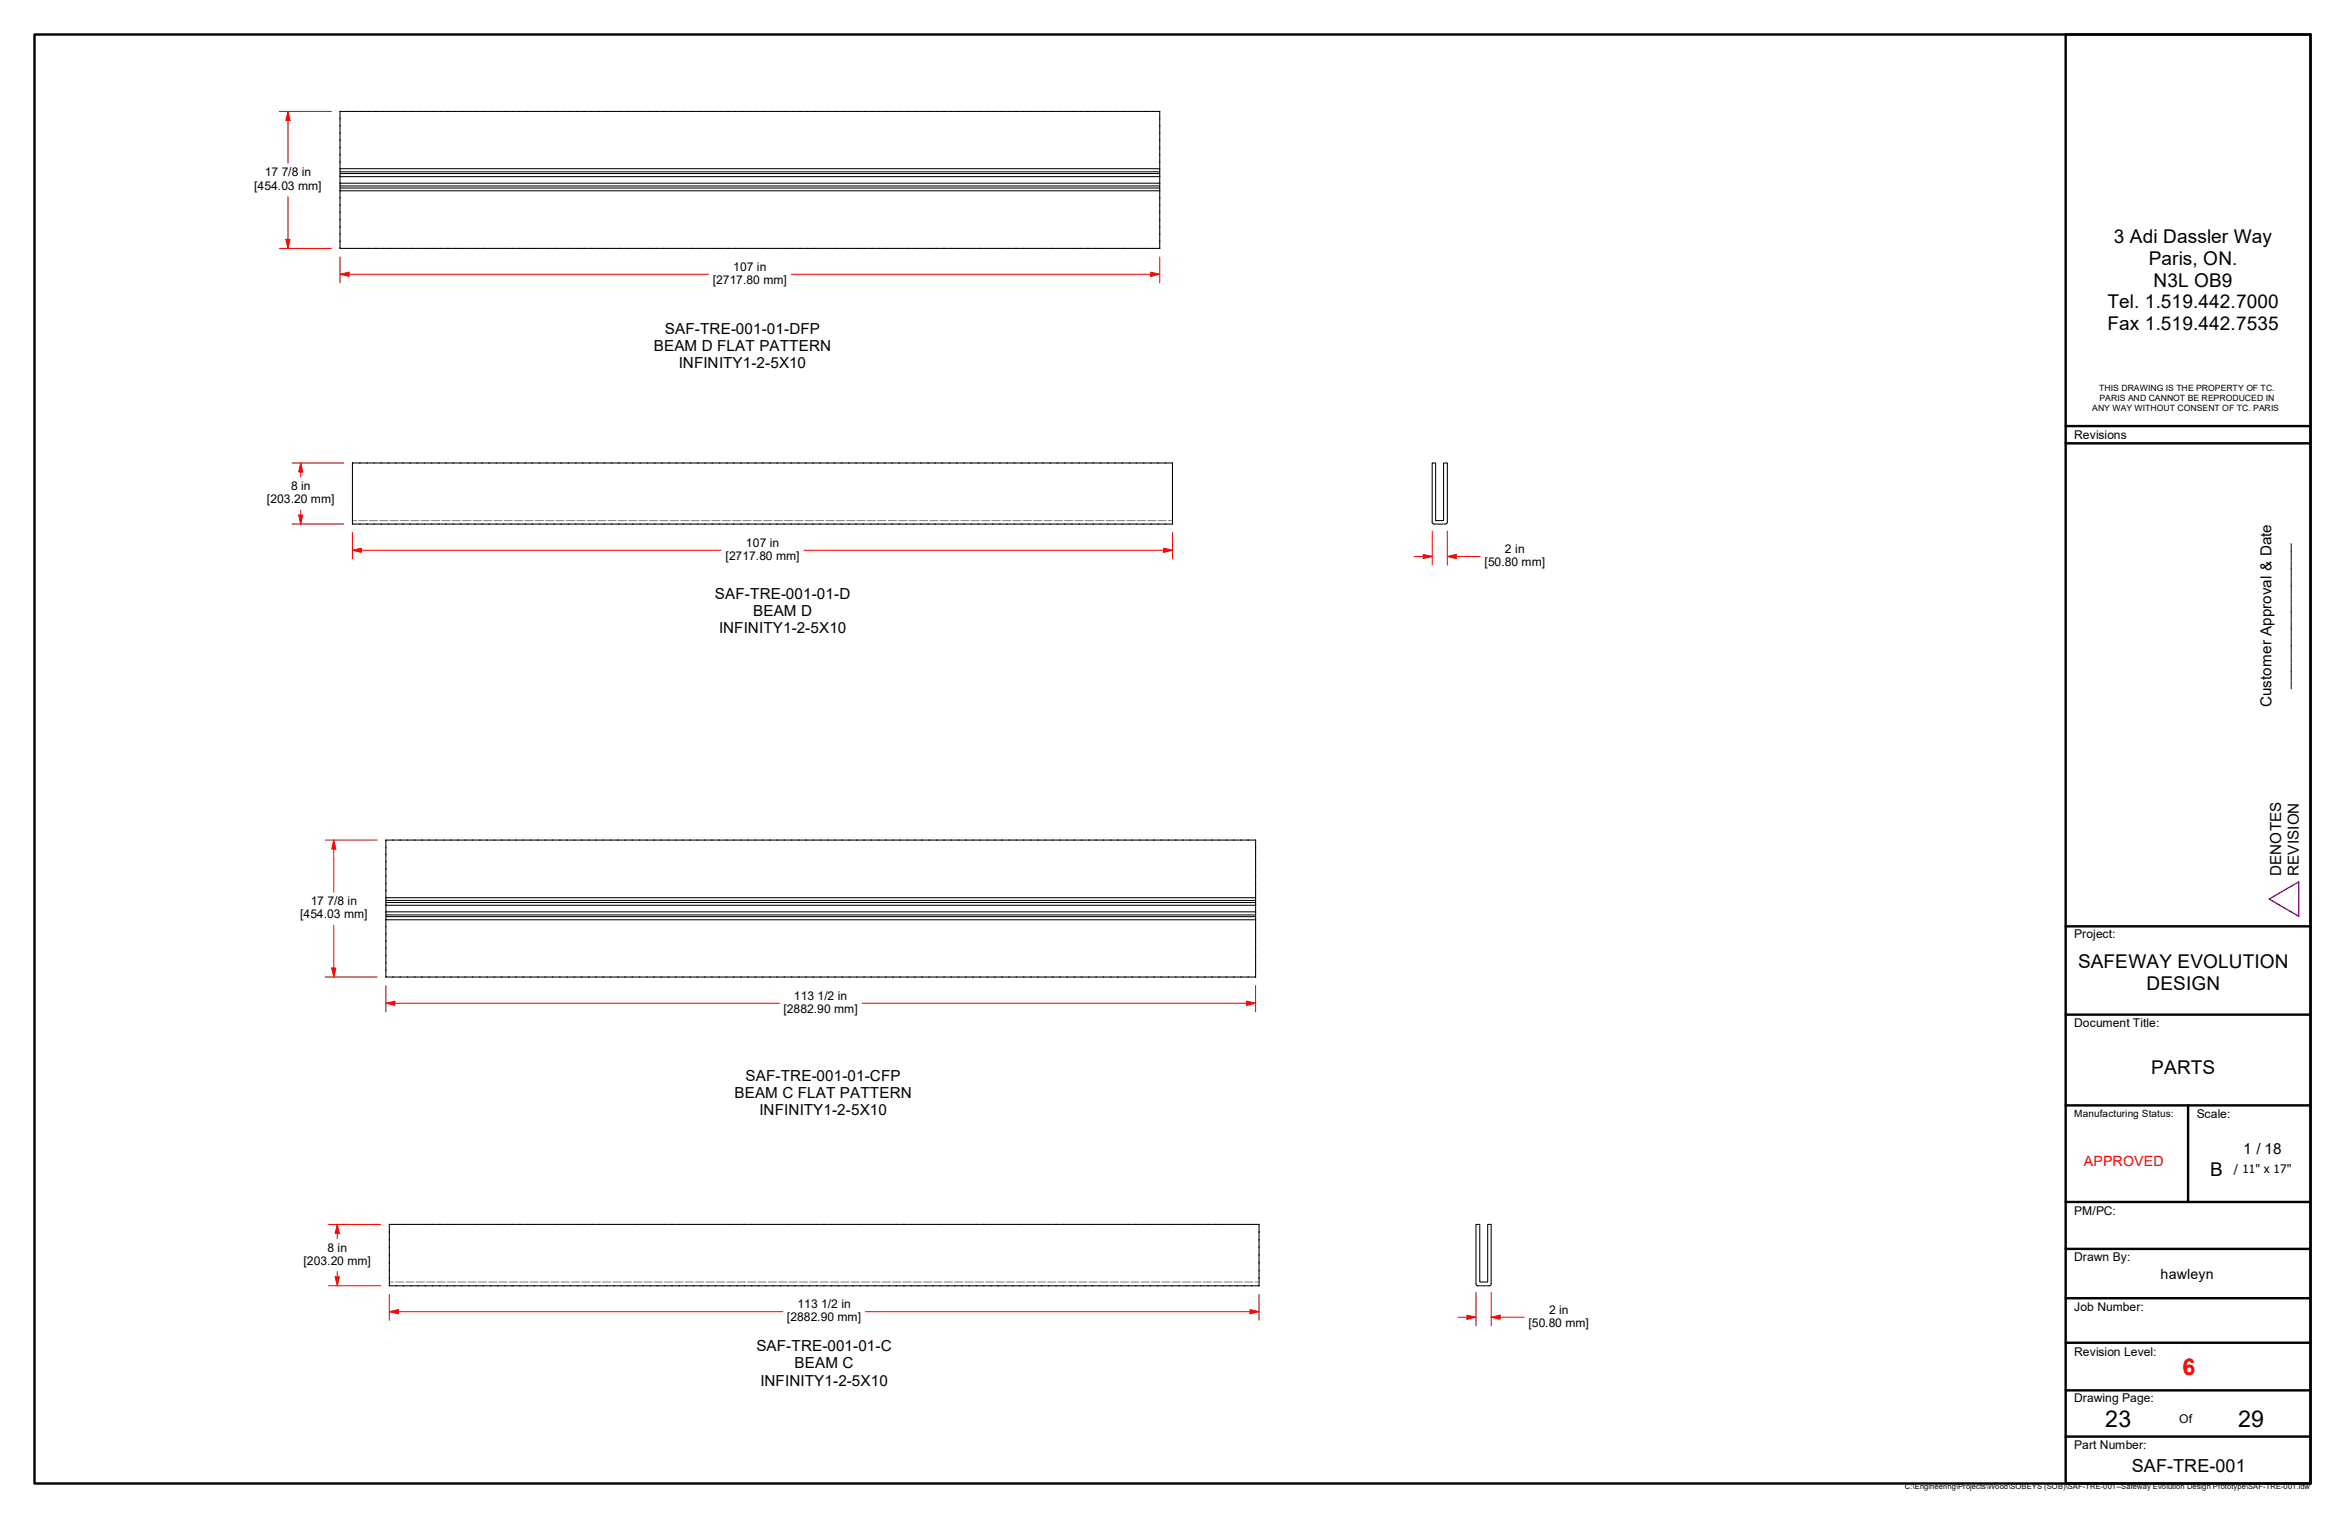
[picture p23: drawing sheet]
<svg xmlns="http://www.w3.org/2000/svg" width="432mm" height="279mm" viewBox="0 0 432 279" stroke-linecap="round" stroke-linejoin="round" font-family="sans-serif">
<defs><g id="words">
<text font-size="4.3" fill="#f00" x="401.9" y="253">6</text>
<g font-size="4.3">
<text x="387.7" y="262.6">23</text>
<text x="412.1" y="262.6">29</text>
</g>
<g font-size="3.5">
<text x="389.3" y="44.8">3 Adi Dassler Way</text>
<text x="395.7" y="48.8">Paris, ON.</text>
<text x="396.6" y="52.8">N3L OB9</text>
<text x="388" y="56.8">Tel. 1.519.442.7000</text>
<text x="388" y="60.8">Fax 1.519.442.7535</text>
<text x="382.7" y="178.2">SAFEWAY EVOLUTION</text>
<text x="395.2" y="182.2">DESIGN</text>
<text x="396.1" y="197.6">PARTS</text>
<text x="407" y="216.4">B</text>
</g>
<text font-size="3.3" x="392.6" y="271">SAF-TRE-001</text>
<g font-size="2.8">
<text x="120.4" y="64.6">BEAM D FLAT PATTERN</text>
<text x="122.4" y="61.4">SAF-TRE-001-01-DFP</text>
<text x="125" y="67.8">INFINITY1-2-5X10</text>
<text x="131.6" y="110.3">SAF-TRE-001-01-D</text>
<text x="138.7" y="113.4">BEAM D</text>
<text x="132.4" y="116.6">INFINITY1-2-5X10</text>
<text x="418.3" y="130.2" transform="rotate(-90 418.3 130.2)">Customer Approval &amp; Date</text>
<text x="421.4" y="126.7" transform="rotate(-90 421.4 126.7)">_________________</text>
<text x="420.1" y="161.2" transform="rotate(-90 420.1 161.2)">DENOTES</text>
<text x="423.3" y="161.2" transform="rotate(-90 423.3 161.2)">REVISION</text>
<text x="135.3" y="202.1">BEAM C FLAT PATTERN</text>
<text x="137.3" y="198.9">SAF-TRE-001-01-CFP</text>
<text x="139.8" y="205.3">INFINITY1-2-5X10</text>
<text x="413.1" y="212.5">1 / 18</text>
<text x="139.3" y="248.7">SAF-TRE-001-01-C</text>
<text x="146.3" y="251.8">BEAM C</text>
<text x="140" y="255">INFINITY1-2-5X10</text>
</g>
<text font-size="2.6" fill="#f00" x="383.7" y="214.6">APPROVED</text>
<text font-size="2.6" x="397.8" y="235.5">hawleyn</text>
<g font-size="2.2">
<text x="46.8" y="34.9">[454.03 mm]</text>
<text x="48.8" y="32.4">17</text>
<text x="51.9" y="32.4">7/8 in</text>
<text x="131.3" y="52.3">[2717.80 mm]</text>
<text x="135" y="49.8">107 in</text>
<text x="382" y="80.8">Revisions</text>
<text x="49.1" y="92.6">[203.20 mm]</text>
<text x="53.6" y="90.2">8 in</text>
<text x="137.4" y="100.6">107 in</text>
<text x="277.1" y="101.8">2 in</text>
<text x="133.6" y="103.1">[2717.80 mm]</text>
<text x="273.4" y="104.2">[50.80 mm]</text>
<text x="57.2" y="166.6">17</text>
<text x="60.3" y="166.6">7/8 in</text>
<text x="55.2" y="169">[454.03 mm]</text>
<text x="382" y="172.6">Project:</text>
<text x="146.2" y="184">113</text>
<text x="150.6" y="184">1/2 in</text>
<text x="144.3" y="186.4">[2882.90 mm]</text>
<text x="382" y="189.1">Document Title:</text>
<text x="404.5" y="205.9">Scale:</text>
<text x="411.4" y="215.8">/ 11&quot; x 17&quot;</text>
<text x="382" y="223.6">PM/PC:</text>
<text x="55.9" y="232.8">[203.20 mm]</text>
<text x="60.3" y="230.4">8 in</text>
<text x="382" y="232">Drawn By:</text>
<text x="144.9" y="243.2">[2882.90 mm]</text>
<text x="146.9" y="240.8">113</text>
<text x="151.2" y="240.8">1/2 in</text>
<text x="281.4" y="244.2">[50.80 mm]</text>
<text x="285.2" y="241.8">2 in</text>
<text x="382" y="241.3">Job Number:</text>
<text x="382" y="249.5">Revision Level:</text>
<text x="382" y="258.1">Drawing Page:</text>
<text x="401.3" y="261.9">Of</text>
<text x="382" y="266.8">Part Number:</text>
</g>
<text font-size="1.8" x="382" y="205.5">Manufacturing Status:</text>
<g font-size="1.6">
<text x="385.3" y="75.6">ANY WAY WITHOUT CONSENT OF TC. PARIS</text>
<text x="386.5" y="72">THIS DRAWING IS THE PROPERTY OF TC.</text>
<text x="386.6" y="73.8">PARIS AND CANNOT BE REPRODUCED IN</text>
</g>
<text font-size="1.4" x="350.8" y="274.1">C:\Engineering\Projects\Wood\SOBEYS (SOB)\SAF-TRE-001--Safeway Evolution Design Prototype\SAF-TRE-001.idw</text>
</g></defs>
<!-- layer: Hidden (ANSI) -->
<g fill="none" stroke="#808080" stroke-width=".18">
<path d="M64.9 95.8h.8M66 95.8h1.6M68 95.8h1.5M69.9 95.8h1.5M71.8 95.8h1.5M73.7 95.8h1.5M75.6 95.8h1.6M77.5 95.8h1.6M79.4 95.8h1.6M81.3 95.8h1.6M83.2 95.8h1.6M85.2 95.8h1.5"/>
<path d="M87.1 95.8h1.5M89 95.8h1.6M90.9 95.8h1.6M92.8 95.8h1.6M94.7 95.8h1.6M96.6 95.8h1.6M98.6 95.8h1.5M100.5 95.8h1.5M102.4 95.8h1.5M104.3 95.8h1.6M106.2 95.8h1.6M108.1 95.8h1.6"/>
<path d="M110 95.8h1.6M112 95.8h1.5M113.9 95.8h1.5M115.8 95.8h1.5M117.7 95.8h1.5M119.6 95.8h1.5M121.5 95.8h1.5M123.4 95.8h1.6M125.3 95.8h1.6M127.3 95.8h1.5M129.2 95.8h1.5M131.1 95.8h1.5"/>
<path d="M133 95.8h1.5M134.9 95.8h1.5M136.8 95.8h1.5M138.7 95.8h1.5M140.6 95.8h1.5M142.5 95.8h1.6M144.5 95.8h1.5M146.4 95.8h1.5M148.3 95.8h1.5M150.2 95.8h1.5M152.1 95.8h1.5M154 95.8h1.5"/>
<path d="M155.9 95.8h1.5M157.8 95.8h1.5M159.7 95.8h1.5M161.6 95.8h1.5M163.6 95.8h1.5M165.5 95.8h1.5M167.4 95.8h1.5M169.3 95.8h1.5M171.2 95.8h1.5M173.1 95.8h1.5M175 95.8h1.5M176.9 95.8h1.5"/>
<path d="M178.8 95.8h1.5M180.7 95.8h1.5M182.6 95.8h1.6M184.6 95.8h1.5M186.5 95.8h1.5M188.4 95.8h1.5M190.3 95.8h1.5M192.2 95.8h1.5M194.1 95.8h1.5M196 95.8h1.5M197.9 95.8h1.6M199.8 95.8h1.6"/>
<path d="M201.7 95.8h1.6M203.7 95.8h1.5M205.6 95.8h1.5M207.5 95.8h1.5M209.4 95.8h1.5M211.3 95.8h1.6M213.2 95.8h1.6M215.1 95.8h.8M71.7 236h.8M72.8 236h1.6M74.7 236h1.6M76.6 236h1.6"/>
<path d="M78.5 236h1.6M80.5 236h1.5M82.4 236h1.5M84.3 236h1.5M86.2 236h1.5M88.1 236h1.5M90 236h1.5M91.9 236h1.5M93.8 236h1.5M95.7 236h1.5M97.6 236h1.5M99.5 236h1.5"/>
<path d="M101.4 236h1.5M103.3 236h1.5M105.2 236h1.5M107.1 236h1.5M109 236h1.6M110.9 236h1.6M112.8 236h1.6M114.7 236h1.6M116.6 236h1.6M118.6 236h1.5M120.5 236h1.5M122.4 236h1.5"/>
<path d="M124.3 236h1.5M126.2 236h1.5M128.1 236h1.5M130 236h1.6M132 236h1.5M133.9 236h1.5M135.8 236h1.5M137.7 236h1.5M139.6 236h1.5M141.5 236h1.5M143.4 236h1.5M145.3 236h1.5"/>
<path d="M147.2 236h1.5M149.1 236h1.5M151 236h1.5M152.9 236h1.5M154.8 236h1.5M156.7 236h1.5M158.6 236h1.5M160.5 236h1.6M162.4 236h1.6M164.3 236h1.6M166.2 236h1.6M168.1 236h1.6"/>
<path d="M170.1 236h1.5M172 236h1.5M173.9 236h1.5M175.8 236h1.5M177.7 236h1.5M179.6 236h1.5M181.5 236h1.5M183.4 236h1.5M185.3 236h1.5M187.2 236h1.5M189.1 236h1.5M191 236h1.5"/>
<path d="M192.9 236h1.5M194.8 236h1.5M196.7 236h1.5M198.6 236h1.6M200.5 236h1.6M202.5 236h1.5M204.4 236h1.5M206.3 236h1.5M208.2 236h1.5M210.1 236h1.5M212 236h1.6M213.9 236h1.6"/>
<path d="M215.8 236h1.6M217.7 236h1.6M219.6 236h1.6M221.6 236h1.5M223.5 236h1.5M225.4 236h1.5M227.3 236h1.5M229.2 236h1.5M231.1 236h.7"/>
</g>
<!-- layer: Visible (ANSI) -->
<g fill="none" stroke="#000" stroke-width=".19">
<path d="M62.6 31.1v.5h151M62.6 31.6v.3h151M62.6 31.9v.6h151M62.6 32.5v1.2h151M62.6 33.7v.5h151M62.6 34.2v.4h151M62.6 34.6v.5h151M213.6 31.1h-151v-10.6h151v25.2h-151v-10.6M64.9 85.2h151v11.3h-151zM266.1 96.5h-2l-.4-.4v-10.9h.7v10.6h1.4v-10.6h.7v10.9l-.3 .4M71.1 165.2v.5h160.1M71.1 165.7v.4h160.1"/>
<path d="M71.1 166.1v.5h160.1M71.1 166.6v1.2h160.1M71.1 167.8v.6h160.1M71.1 168.4v.3h160.1M71.1 168.7v.6h160.1M231.2 165.2h-160.1v-10.6h160.1v25.2h-160.1v-10.5M71.7 225.4h160.1v11.3h-160.1zM274.3 236.7h-2.2l-.3-.2v-.2v-10.9h.7v10.6h1.4v-10.6h.7v10.9l-.4 .4"/>
</g>
<!-- layer: Border (ANSI) -->
<g fill="none" stroke="#000" stroke-width=".44">
<path d="M6.3 6.4h419.1v266.6h-419.1zM380.4 6.4h45v266.6h-45zM380.4 78.4h45M380.4 81.6h45M380.4 170.5h45M380.4 186.8h45M380.4 203.5h45M402.9 203.5v17.7M380.4 221.2h45M380.4 229.9h45M380.4 239h45M380.4 247.1h45"/>
<path d="M380.4 255.9h45M380.4 264.4h45"/>
</g>
<!-- layer: Title (ANSI) -->
<path d="M417.8 165.5l5.5-3.2v6.4z" fill="none" stroke="#800080" stroke-width=".25"/>
<!-- layer: Part Size -->
<g fill="none" stroke="#000" stroke-width=".18">
<path d="M62.6 21.7v.2M62.6 23.1v.1M62.6 24.4v.2M62.6 25.7v.2M62.6 27.1v.1M62.6 28.4v.2M62.6 29.7v.2M62.6 31.1v.1M62.6 32.3v.2M62.6 33.7v.1M62.6 35v.2M62.6 36.3v.2"/>
<path d="M62.6 37.7v.1M62.6 39v.2M62.7 20.5l-.1 .1M63.8 20.5h.2M65.2 20.5h.1M66.5 20.5h.2M67.8 20.5h.1M69.1 20.5h.2M70.4 20.5h.2M71.8 20.5h.1M73.1 20.5h.2M74.4 20.5h.2"/>
<path d="M75.8 20.5h.1M77 20.5h.2M78.4 20.5h.1M79.7 20.5h.2M81 20.5h.2M82.4 20.5h.1M83.7 20.5h.2M85 20.5h.2M86.3 20.5h.2M87.6 20.5h.2M89 20.5h.2M90.3 20.5h.2"/>
<path d="M91.6 20.5h.2M93 20.5h.2M94.3 20.5h.2M95.6 20.5h.2M96.9 20.5h.2M98.2 20.5h.2M99.6 20.5h.2M100.9 20.5h.2M102.2 20.5h.2M103.6 20.5h.2M104.8 20.5h.2M106.2 20.5h.2"/>
<path d="M107.5 20.5h.2M108.8 20.5h.2M110.2 20.5h.2M111.5 20.5h.2M112.8 20.5h.2M114.1 20.5h.2M115.4 20.5h.2M116.8 20.5h.2M118.1 20.5h.2M119.4 20.5h.2M120.8 20.5h.2M122.1 20.5h.2"/>
<path d="M123.4 20.5h.2M124.7 20.5h.2M126 20.5h.2M127.4 20.5h.2M128.7 20.5h.2M130 20.5h.2M131.4 20.5h.2M132.7 20.5h.1M134 20.5h.2M135.3 20.5h.2M136.7 20.5h.1M138 20.5h.2"/>
<path d="M139.3 20.5h.2M140.7 20.5h.1M142 20.5h.1M143.3 20.5h.1M144.6 20.5h.2M145.9 20.5h.2M147.3 20.5h.1M148.6 20.5h.2M149.9 20.5h.2M151.3 20.5h.1M152.5 20.5h.2M153.9 20.5h.2"/>
<path d="M155.2 20.5h.2M156.5 20.5h.2M157.9 20.5h.2M159.2 20.5h.2M160.5 20.5h.2M161.8 20.5h.2M163.1 20.5h.2M164.5 20.5h.2M165.8 20.5h.2M167.1 20.5h.2M168.5 20.5h.2M169.8 20.5h.1"/>
<path d="M171.1 20.5h.2M172.4 20.5h.2M173.7 20.5h.2M175.1 20.5h.2M176.4 20.5h.2M177.7 20.5h.2M179.1 20.5h.1M180.3 20.5h.2M181.7 20.5h.2M183 20.5h.2M184.3 20.5h.2M185.7 20.5h.2"/>
<path d="M187 20.5h.2M188.3 20.5h.2M189.6 20.5h.2M190.9 20.5h.2M192.3 20.5h.2M193.6 20.5h.2M194.9 20.5h.2M196.3 20.5h.2M197.6 20.5h.2M198.9 20.5h.2M200.2 20.5h.2M201.5 20.5h.2"/>
<path d="M202.9 20.5h.2M204.2 20.5h.2M205.5 20.5h.2M206.9 20.5h.2M208.2 20.5h.1M209.5 20.5h.2M210.8 20.5h.2M212.2 20.5h.1M213.5 20.5l.1 .1M213.6 21.7v.2M213.6 23.1v.1M213.6 24.4v.2"/>
<path d="M213.6 25.7v.2M213.6 27.1v.1M213.6 28.4v.2M213.6 29.7v.2M213.6 31.1v.1M213.6 32.3v.2M213.6 33.7v.1M213.6 35v.2M213.6 36.3v.2M213.6 37.7v.1M213.6 39v.2M62.6 40.3v.2"/>
<path d="M62.6 41.7v.1M62.6 43v.2M62.6 44.3v.2M62.6 45.6l.1 .1M63.8 45.7h.2M65.2 45.7h.1M66.5 45.7h.2M67.8 45.7h.1M69.1 45.7h.2M70.4 45.7h.2M71.8 45.7h.1M73.1 45.7h.2"/>
<path d="M74.4 45.7h.2M75.8 45.7h.1M77 45.7h.2M78.4 45.7h.1M79.7 45.7h.2M81 45.7h.2M82.4 45.7h.1M83.7 45.7h.2M85 45.7h.2M86.3 45.7h.2M87.6 45.7h.2M89 45.7h.2"/>
<path d="M90.3 45.7h.2M91.6 45.7h.2M93 45.7h.2M94.3 45.7h.2M95.6 45.7h.2M96.9 45.7h.2M98.2 45.7h.2M99.6 45.7h.2M100.9 45.7h.2M102.2 45.7h.2M103.6 45.7h.2M104.8 45.7h.2"/>
<path d="M106.2 45.7h.2M107.5 45.7h.2M108.8 45.7h.2M110.2 45.7h.2M111.5 45.7h.2M112.8 45.7h.2M114.1 45.7h.2M115.4 45.7h.2M116.8 45.7h.2M118.1 45.7h.2M119.4 45.7h.2M120.8 45.7h.2"/>
<path d="M122.1 45.7h.2M123.4 45.7h.2M124.7 45.7h.2M126 45.7h.2M127.4 45.7h.2M128.7 45.7h.2M130 45.7h.2M131.4 45.7h.2M132.7 45.7h.1M134 45.7h.2M135.3 45.7h.2M136.7 45.7h.1"/>
<path d="M138 45.7h.2M139.3 45.7h.2M140.7 45.7h.1M142 45.7h.1M143.3 45.7h.1M144.6 45.7h.2M145.9 45.7h.2M147.3 45.7h.1M148.6 45.7h.2M149.9 45.7h.2M151.3 45.7h.1M152.5 45.7h.2"/>
<path d="M153.9 45.7h.2M155.2 45.7h.2M156.5 45.7h.2M157.9 45.7h.2M159.2 45.7h.2M160.5 45.7h.2M161.8 45.7h.2M163.1 45.7h.2M164.5 45.7h.2M165.8 45.7h.2M167.1 45.7h.2M168.5 45.7h.2"/>
<path d="M169.8 45.7h.1M171.1 45.7h.2M172.4 45.7h.2M173.7 45.7h.2M175.1 45.7h.2M176.4 45.7h.2M177.7 45.7h.2M179.1 45.7h.1M180.3 45.7h.2M181.7 45.7h.2M183 45.7h.2M184.3 45.7h.2"/>
<path d="M185.7 45.7h.2M187 45.7h.2M188.3 45.7h.2M189.6 45.7h.2M190.9 45.7h.2M192.3 45.7h.2M193.6 45.7h.2M194.9 45.7h.2M196.3 45.7h.2M197.6 45.7h.2M198.9 45.7h.2M200.2 45.7h.2"/>
<path d="M201.5 45.7h.2M202.9 45.7h.2M204.2 45.7h.2M205.5 45.7h.2M206.9 45.7h.2M208.2 45.7h.1M209.5 45.7h.2M210.8 45.7h.2M212.2 45.7h.1M213.6 45.6l-.1 .1M213.6 40.3v.2M213.6 41.7v.1"/>
<path d="M213.6 43v.2M213.6 44.3v.2M64.9 86.5v.2M64.9 87.9v.2M64.9 89.3v.2M64.9 90.7v.2M64.9 92.1v.2M64.9 93.5v.3M64.9 95v.2M64.9 96.4l.1 .1M65 85.2l-.1 .1M66.2 85.2h.2"/>
<path d="M66.2 96.5h.2M67.5 85.2h.2M67.5 96.5h.2M68.8 85.2h.2M68.8 96.5h.2M70.1 85.2h.2M70.1 96.5h.2M71.4 85.2h.2M71.4 96.5h.2M72.8 85.2h.2M72.8 96.5h.2M74.1 85.2h.2"/>
<path d="M74.1 96.5h.2M75.4 85.2h.2M75.4 96.5h.2M76.8 85.2h.2M76.8 96.5h.2M78.1 85.2h.1M78.1 96.5h.1M79.4 85.2h.2M79.4 96.5h.2M80.7 85.2h.2M80.7 96.5h.2M82 85.2h.2"/>
<path d="M82 96.5h.2M83.4 85.2h.2M83.4 96.5h.2M84.7 85.2h.2M84.7 96.5h.2M86 85.2h.2M86 96.5h.2M87.4 85.2h.2M87.4 96.5h.2M88.6 85.2h.2M88.6 96.5h.2M90 85.2h.2"/>
<path d="M90 96.5h.2M91.3 85.2h.2M91.3 96.5h.2M92.6 85.2h.2M92.6 96.5h.2M94 85.2h.2M94 96.5h.2M95.3 85.2h.2M95.3 96.5h.2M96.6 85.2h.2M96.6 96.5h.2M97.9 85.2h.2"/>
<path d="M97.9 96.5h.2M99.3 85.2h.1M99.3 96.5h.1M100.6 85.2h.2M100.6 96.5h.2M101.9 85.2h.2M101.9 96.5h.2M103.3 85.2h.1M103.3 96.5h.1M104.6 85.2h.2M104.6 96.5h.2M105.9 85.2h.2"/>
<path d="M105.9 96.5h.2M107.2 85.2h.2M107.2 96.5h.2M108.5 85.2h.2M108.5 96.5h.2M109.9 85.2h.1M109.9 96.5h.1M111.2 85.2h.2M111.2 96.5h.2M112.5 85.2h.2M112.5 96.5h.2M113.9 85.2h.1"/>
<path d="M113.9 96.5h.1M115.2 85.2h.2M115.2 96.5h.2M116.5 85.2h.1M116.5 96.5h.1M117.8 85.2h.2M117.8 96.5h.2M119.1 85.2h.2M119.1 96.5h.2M120.5 85.2h.1M120.5 96.5h.1M121.8 85.2h.2"/>
<path d="M121.8 96.5h.2M123.1 85.2h.2M123.1 96.5h.2M124.5 85.2h.2M124.5 96.5h.2M125.7 85.2h.2M125.7 96.5h.2M127.1 85.2h.2M127.1 96.5h.2M128.4 85.2h.2M128.4 96.5h.2M129.7 85.2h.2"/>
<path d="M129.7 96.5h.2M131.1 85.2h.2M131.1 96.5h.2M132.4 85.2h.2M132.4 96.5h.2M133.7 85.2h.2M133.7 96.5h.2M135 85.2h.2M135 96.5h.2M136.3 85.2h.2M136.3 96.5h.2M137.7 85.2h.2"/>
<path d="M137.7 96.5h.2M139 85.2h.2M139 96.5h.2M140.3 85.2h.2M140.3 96.5h.2M141.7 85.2h.2M141.7 96.5h.2M143 85.2h.2M143 96.5h.2M144.3 85.2h.2M144.3 96.5h.2M145.6 85.2h.2"/>
<path d="M145.6 96.5h.2M146.9 85.2h.2M146.9 96.5h.2M148.3 85.2h.2M148.3 96.5h.2M149.6 85.2h.2M149.6 96.5h.2M150.9 85.2h.2M150.9 96.5h.2M152.3 85.2h.2M152.3 96.5h.2M153.5 85.2h.2"/>
<path d="M153.5 96.5h.2M154.9 85.2h.2M154.9 96.5h.2M156.2 85.2h.2M156.2 96.5h.2M157.5 85.2h.2M157.5 96.5h.2M158.9 85.2h.2M158.9 96.5h.2M160.2 85.2h.2M160.2 96.5h.2M161.5 85.2h.2"/>
<path d="M161.5 96.5h.2M162.8 85.2h.2M162.8 96.5h.2M164.1 85.2h.2M164.1 96.5h.2M165.5 85.2h.2M165.5 96.5h.2M166.8 85.2h.2M166.8 96.5h.2M168.1 85.2h.2M168.1 96.5h.2M169.5 85.2h.2"/>
<path d="M169.5 96.5h.2M170.8 85.2h.2M170.8 96.5h.2M172.1 85.2h.2M172.1 96.5h.2M173.4 85.2h.2M173.4 96.5h.2M174.8 85.2h.1M174.8 96.5h.1M176.1 85.2h.2M176.1 96.5h.2M177.4 85.2h.2"/>
<path d="M177.4 96.5h.2M178.8 85.2h.1M178.8 96.5h.1M180.1 85.2h.2M180.1 96.5h.2M181.4 85.2h.1M181.4 96.5h.1M182.7 85.2h.2M182.7 96.5h.2M184 85.2h.2M184 96.5h.2M185.4 85.2h.1"/>
<path d="M185.4 96.5h.1M186.7 85.2h.2M186.7 96.5h.2M188 85.2h.2M188 96.5h.2M189.4 85.2h.1M189.4 96.5h.1M190.6 85.2h.2M190.6 96.5h.2M192 85.2h.2M192 96.5h.2M193.3 85.2h.2"/>
<path d="M193.3 96.5h.2M194.6 85.2h.2M194.6 96.5h.2M196 85.2h.2M196 96.5h.2M197.3 85.2h.2M197.3 96.5h.2M198.6 85.2h.2M198.6 96.5h.2M199.9 85.2h.2M199.9 96.5h.2M201.2 85.2h.2"/>
<path d="M201.2 96.5h.2M202.6 85.2h.2M202.6 96.5h.2M203.9 85.2h.2M203.9 96.5h.2M205.2 85.2h.2M205.2 96.5h.2M206.6 85.2h.2M206.6 96.5h.2M207.9 85.2h.2M207.9 96.5h.2M209.2 85.2h.2"/>
<path d="M209.2 96.5h.2M210.5 85.2h.2M210.5 96.5h.2M211.8 85.2h.2M211.8 96.5h.2M213.2 85.2h.2M213.2 96.5h.2M214.5 85.2h.2M214.5 96.5h.2M215.8 85.2l.1 .1M215.9 86.5v.2M215.9 87.9v.2"/>
<path d="M215.9 89.3v.2M215.9 90.7v.2M215.9 92.1v.2M215.9 93.5v.3M215.9 95v.2M215.9 96.4l-.1 .1M71.1 155.9v.2M71.1 157.2v.2M71.1 158.5v.2M71.1 159.8v.2M71.1 154.6v.1M72.3 154.6h.2"/>
<path d="M73.6 154.6h.2M74.9 154.6h.2M76.3 154.6h.2M77.6 154.6h.2M78.9 154.6h.2M80.3 154.6h.2M81.6 154.6h.2M82.9 154.6h.2M84.3 154.6h.2M85.6 154.6h.2M86.9 154.6h.2M88.3 154.6h.2"/>
<path d="M89.6 154.6h.2M90.9 154.6h.2M92.3 154.6h.2M93.6 154.6h.2M94.9 154.6h.2M96.3 154.6h.2M97.6 154.6h.2M98.9 154.6h.2M100.3 154.6h.2M101.7 154.6h.2M103 154.6h.2M104.3 154.6h.2"/>
<path d="M105.7 154.6h.2M107 154.6h.2M108.3 154.6h.2M109.7 154.6h.2M111 154.6h.2M112.3 154.6h.2M113.7 154.6h.2M115 154.6h.2M116.3 154.6h.2M117.7 154.6h.2M119 154.6h.2M120.3 154.6h.2"/>
<path d="M121.7 154.6h.2M123 154.6h.2M124.3 154.6h.2M125.7 154.6h.2M127 154.6h.2M128.3 154.6h.2M129.7 154.6h.2M131 154.6h.2M132.3 154.6h.2M133.7 154.6h.2M135 154.6h.2M136.3 154.6h.2"/>
<path d="M137.7 154.6h.2M139 154.6h.2M140.3 154.6h.2M141.7 154.6h.2M143 154.6h.2M144.3 154.6h.2M145.7 154.6h.2M147 154.6h.2M148.3 154.6h.2M149.7 154.6h.2M151 154.6h.2M152.3 154.6h.2"/>
<path d="M153.7 154.6h.2M155 154.6h.2M156.3 154.6h.2M157.7 154.6h.2M159 154.6h.2M160.3 154.6h.2M161.7 154.6h.2M163 154.6h.2M164.3 154.6h.2M165.7 154.6h.2M167 154.6h.2M168.3 154.6h.2"/>
<path d="M169.7 154.6h.2M171 154.6h.2M172.4 154.6h.2M173.7 154.6h.2M175.1 154.6h.2M176.4 154.6h.2M177.7 154.6h.2M179.1 154.6h.2M180.4 154.6h.2M181.7 154.6h.2M183.1 154.6h.2M184.4 154.6h.2"/>
<path d="M185.7 154.6h.2M187.1 154.6h.2M188.4 154.6h.2M189.7 154.6h.2M191.1 154.6h.2M192.4 154.6h.2M193.7 154.6h.2M195.1 154.6h.2M196.4 154.6h.2M197.7 154.6h.2M199.1 154.6h.2M200.4 154.6h.2"/>
<path d="M201.7 154.6h.2M203.1 154.6h.2M204.4 154.6h.2M205.7 154.6h.2M207.1 154.6h.2M208.4 154.6h.2M209.7 154.6h.2M211.1 154.6h.2M212.4 154.6h.2M213.7 154.6h.2M215.1 154.6h.2M216.4 154.6h.2"/>
<path d="M217.7 154.6h.2M219.1 154.6h.2M220.4 154.6h.2M221.7 154.6h.2M223.1 154.6h.2M224.4 154.6h.2M225.7 154.6h.2M227.1 154.6h.2M228.4 154.6h.2M229.7 154.6h.2M231.1 154.6l.1 .1M231.2 155.9v.2"/>
<path d="M231.2 157.2v.2M231.2 158.5v.2M231.2 159.8v.2M71.1 161.2v.2M71.1 162.5v.2M71.1 163.8v.2M71.1 165.2v.2M71.1 166.5v.2M71.1 167.8v.2M71.1 169.2v.2M71.1 170.5v.1M71.1 171.8v.2"/>
<path d="M71.1 173.1v.2M71.1 174.4v.2M71.1 175.8v.2M71.1 177.1v.2M71.1 178.4v.2M71.1 179.8h.1M72.3 179.8h.2M73.6 179.8h.2M74.9 179.8h.2M76.3 179.8h.2M77.6 179.8h.2M78.9 179.8h.2"/>
<path d="M80.3 179.8h.2M81.6 179.8h.2M82.9 179.8h.2M84.3 179.8h.2M85.6 179.8h.2M86.9 179.8h.2M88.3 179.8h.2M89.6 179.8h.2M90.9 179.8h.2M92.3 179.8h.2M93.6 179.8h.2M94.9 179.8h.2"/>
<path d="M96.3 179.8h.2M97.6 179.8h.2M98.9 179.8h.2M100.3 179.8h.2M101.7 179.8h.2M103 179.8h.2M104.3 179.8h.2M105.7 179.8h.2M107 179.8h.2M108.3 179.8h.2M109.7 179.8h.2M111 179.8h.2"/>
<path d="M112.3 179.8h.2M113.7 179.8h.2M115 179.8h.2M116.3 179.8h.2M117.7 179.8h.2M119 179.8h.2M120.3 179.8h.2M121.7 179.8h.2M123 179.8h.2M124.3 179.8h.2M125.7 179.8h.2M127 179.8h.2"/>
<path d="M128.3 179.8h.2M129.7 179.8h.2M131 179.8h.2M132.3 179.8h.2M133.7 179.8h.2M135 179.8h.2M136.3 179.8h.2M137.7 179.8h.2M139 179.8h.2M140.3 179.8h.2M141.7 179.8h.2M143 179.8h.2"/>
<path d="M144.3 179.8h.2M145.7 179.8h.2M147 179.8h.2M148.3 179.8h.2M149.7 179.8h.2M151 179.8h.2M152.3 179.8h.2M153.7 179.8h.2M155 179.8h.2M156.3 179.8h.2M157.7 179.8h.2M159 179.8h.2"/>
<path d="M160.3 179.8h.2M161.7 179.8h.2M163 179.8h.2M164.3 179.8h.2M165.7 179.8h.2M167 179.8h.2M168.3 179.8h.2M169.7 179.8h.2M171 179.8h.2M172.4 179.8h.2M173.7 179.8h.2M175.1 179.8h.2"/>
<path d="M176.4 179.8h.2M177.7 179.8h.2M179.1 179.8h.2M180.4 179.8h.2M181.7 179.8h.2M183.1 179.8h.2M184.4 179.8h.2M185.7 179.8h.2M187.1 179.8h.2M188.4 179.8h.2M189.7 179.8h.2M191.1 179.8h.2"/>
<path d="M192.4 179.8h.2M193.7 179.8h.2M195.1 179.8h.2M196.4 179.8h.2M197.7 179.8h.2M199.1 179.8h.2M200.4 179.8h.2M201.7 179.8h.2M203.1 179.8h.2M204.4 179.8h.2M205.7 179.8h.2M207.1 179.8h.2"/>
<path d="M208.4 179.8h.2M209.7 179.8h.2M211.1 179.8h.2M212.4 179.8h.2M213.7 179.8h.2M215.1 179.8h.2M216.4 179.8h.2M217.7 179.8h.2M219.1 179.8h.2M220.4 179.8h.2M221.7 179.8h.2M223.1 179.8h.2"/>
<path d="M224.4 179.8h.2M225.7 179.8h.2M227.1 179.8h.2M228.4 179.8h.2M229.7 179.8h.2M231.2 179.8h-.1M231.2 161.2v.2M231.2 162.5v.2M231.2 163.8v.2M231.2 165.2v.2M231.2 166.5v.2M231.2 167.8v.2"/>
<path d="M231.2 169.2v.2M231.2 170.5v.1M231.2 171.8v.2M231.2 173.1v.2M231.2 174.4v.2M231.2 175.8v.2M231.2 177.1v.2M231.2 178.4v.2M71.7 226.6v.3M71.7 228.1v.2M71.7 229.5v.2M71.7 230.9v.2"/>
<path d="M71.7 232.3v.2M71.7 233.7v.2M71.7 235.1v.2M71.7 236.5l.1 .2M71.8 225.4h-.1M72.9 225.4h.2M72.9 236.7h.2M74.2 225.4h.2M74.2 236.7h.2M75.6 225.4h.2M75.6 236.7h.2M76.9 225.4h.2"/>
<path d="M76.9 236.7h.2M78.2 225.4h.2M78.2 236.7h.2M79.6 225.4h.2M79.6 236.7h.2M80.9 225.4h.2M80.9 236.7h.2M82.2 225.4h.2M82.2 236.7h.2M83.6 225.4h.2M83.6 236.7h.2M84.9 225.4h.2"/>
<path d="M84.9 236.7h.2M86.2 225.4h.2M86.2 236.7h.2M87.6 225.4h.2M87.6 236.7h.2M88.9 225.4h.2M88.9 236.7h.2M90.2 225.4h.2M90.2 236.7h.2M91.6 225.4h.2M91.6 236.7h.2M92.9 225.4h.2"/>
<path d="M92.9 236.7h.2M94.2 225.4h.3M94.2 236.7h.3M95.6 225.4h.2M95.6 236.7h.2M97 225.4h.2M97 236.7h.2M98.3 225.4h.2M98.3 236.7h.2M99.6 225.4h.2M99.6 236.7h.2M101 225.4h.2"/>
<path d="M101 236.7h.2M102.3 225.4h.2M102.3 236.7h.2M103.6 225.4h.2M103.6 236.7h.2M105 225.4h.2M105 236.7h.2M106.3 225.4h.2M106.3 236.7h.2M107.6 225.4h.2M107.6 236.7h.2M109 225.4h.2"/>
<path d="M109 236.7h.2M110.3 225.4h.2M110.3 236.7h.2M111.6 225.4h.2M111.6 236.7h.2M113 225.4h.2M113 236.7h.2M114.3 225.4h.2M114.3 236.7h.2M115.6 225.4h.2M115.6 236.7h.2M117 225.4h.2"/>
<path d="M117 236.7h.2M118.3 225.4h.2M118.3 236.7h.2M119.6 225.4h.2M119.6 236.7h.2M121 225.4h.2M121 236.7h.2M122.3 225.4h.2M122.3 236.7h.2M123.6 225.4h.2M123.6 236.7h.2M125 225.4h.2"/>
<path d="M125 236.7h.2M126.3 225.4h.2M126.3 236.7h.2M127.6 225.4h.2M127.6 236.7h.2M129 225.4h.2M129 236.7h.2M130.3 225.4h.2M130.3 236.7h.2M131.6 225.4h.2M131.6 236.7h.2M133 225.4h.2"/>
<path d="M133 236.7h.2M134.3 225.4h.2M134.3 236.7h.2M135.6 225.4h.2M135.6 236.7h.2M137 225.4h.2M137 236.7h.2M138.3 225.4h.2M138.3 236.7h.2M139.6 225.4h.2M139.6 236.7h.2M141 225.4h.2"/>
<path d="M141 236.7h.2M142.3 225.4h.2M142.3 236.7h.2M143.6 225.4h.2M143.6 236.7h.2M145 225.4h.2M145 236.7h.2M146.3 225.4h.2M146.3 236.7h.2M147.6 225.4h.2M147.6 236.7h.2M149 225.4h.2"/>
<path d="M149 236.7h.2M150.3 225.4h.2M150.3 236.7h.2M151.6 225.4h.2M151.6 236.7h.2M153 225.4h.2M153 236.7h.2M154.3 225.4h.2M154.3 236.7h.2M155.6 225.4h.2M155.6 236.7h.2M157 225.4h.2"/>
<path d="M157 236.7h.2M158.3 225.4h.2M158.3 236.7h.2M159.6 225.4h.2M159.6 236.7h.2M161 225.4h.2M161 236.7h.2M162.3 225.4h.2M162.3 236.7h.2M163.6 225.4h.2M163.6 236.7h.2M165 225.4h.2"/>
<path d="M165 236.7h.2M166.3 225.4h.3M166.3 236.7h.3M167.7 225.4h.2M167.7 236.7h.2M169 225.4h.2M169 236.7h.2M170.4 225.4h.2M170.4 236.7h.2M171.7 225.4h.2M171.7 236.7h.2M173 225.4h.2"/>
<path d="M173 236.7h.2M174.4 225.4h.2M174.4 236.7h.2M175.7 225.4h.2M175.7 236.7h.2M177 225.4h.2M177 236.7h.2M178.4 225.4h.2M178.4 236.7h.2M179.7 225.4h.2M179.7 236.7h.2M181 225.4h.2"/>
<path d="M181 236.7h.2M182.4 225.4h.2M182.4 236.7h.2M183.7 225.4h.2M183.7 236.7h.2M185 225.4h.2M185 236.7h.2M186.4 225.4h.2M186.4 236.7h.2M187.7 225.4h.2M187.7 236.7h.2M189 225.4h.2"/>
<path d="M189 236.7h.2M190.4 225.4h.2M190.4 236.7h.2M191.7 225.4h.2M191.7 236.7h.2M193 225.4h.2M193 236.7h.2M194.4 225.4h.2M194.4 236.7h.2M195.7 225.4h.2M195.7 236.7h.2M197 225.4h.2"/>
<path d="M197 236.7h.2M198.4 225.4h.2M198.4 236.7h.2M199.7 225.4h.2M199.7 236.7h.2M201 225.4h.2M201 236.7h.2M202.4 225.4h.2M202.4 236.7h.2M203.7 225.4h.2M203.7 236.7h.2M205 225.4h.2"/>
<path d="M205 236.7h.2M206.4 225.4h.2M206.4 236.7h.2M207.7 225.4h.2M207.7 236.7h.2M209 225.4h.2M209 236.7h.2M210.4 225.4h.2M210.4 236.7h.2M211.7 225.4h.2M211.7 236.7h.2M213 225.4h.2"/>
<path d="M213 236.7h.2M214.4 225.4h.2M214.4 236.7h.2M215.7 225.4h.2M215.7 236.7h.2M217 225.4h.2M217 236.7h.2M218.4 225.4h.2M218.4 236.7h.2M219.7 225.4h.2M219.7 236.7h.2M221 225.4h.2"/>
<path d="M221 236.7h.2M222.4 225.4h.2M222.4 236.7h.2M223.7 225.4h.2M223.7 236.7h.2M225 225.4h.2M225 236.7h.2M226.4 225.4h.2M226.4 236.7h.2M227.7 225.4h.2M227.7 236.7h.2M229 225.4h.2"/>
<path d="M229 236.7h.2M230.4 225.4h.2M230.4 236.7h.2M231.7 225.4h.1M231.8 226.6v.3M231.8 228.1v.2M231.8 229.5v.2M231.8 230.9v.2M231.8 232.3v.2M231.8 233.7v.2M231.8 235.1v.2M231.8 236.5l-.1 .2"/>
</g>
<!-- layer: Dimension (ANSI) -->
<path d="M61.5 178.2v1.6" fill="none" stroke="#f00" stroke-width=".19"/>
<path d="M61.1 178.2h.7l-.3 1.6z" fill-rule="evenodd" fill="#f00"/>
<path d="M61.5 154.6v1.7M61.1 178.2h.7l-.3 1.6z" fill="none" stroke="#f00" stroke-width=".19"/>
<path d="M61.5 154.6l.3 1.7h-.7z" fill-rule="evenodd" fill="#f00"/>
<path d="M59.9 154.6h9.6M61.5 154.6l.3 1.7h-.7zM61.5 156.3v7.9M59.9 179.8h9.6M61.5 170.3v7.9M229.6 184.7h1.6" fill="none" stroke="#f00" stroke-width=".19"/>
<path d="M229.6 184.3l1.6 .4-1.6 .3z" fill-rule="evenodd" fill="#f00"/>
<path d="M71.1 184.7h1.6M229.6 184.3l1.6 .4-1.6 .3z" fill="none" stroke="#f00" stroke-width=".19"/>
<path d="M71.1 184.7l1.6-.4v.7z" fill-rule="evenodd" fill="#f00"/>
<path d="M71.1 184.7l1.6-.4v.7zM71.1 181.4v4.8M72.7 184.7h70.8M158.7 184.7h70.9M231.2 181.4v4.8M62.1 225.4v1.6" fill="none" stroke="#f00" stroke-width=".19"/>
<path d="M62.1 225.4l.4 1.6h-.8z" fill-rule="evenodd" fill="#f00"/>
<path d="M62.1 225.4l.4 1.6h-.8zM62.1 235v1.7" fill="none" stroke="#f00" stroke-width=".19"/>
<path d="M61.7 235h.8l-.4 1.7z" fill-rule="evenodd" fill="#f00"/>
<path d="M60.5 225.4h9.6M60.5 236.7h9.6M61.7 235h.8l-.4 1.7zM62.1 227v1M62.1 234.1v.9M71.7 241.4h1.6" fill="none" stroke="#f00" stroke-width=".19"/>
<path d="M71.7 241.4l1.6-.4v.8z" fill-rule="evenodd" fill="#f00"/>
<path d="M71.7 241.4l1.6-.4v.8zM230.2 241.4h1.6" fill="none" stroke="#f00" stroke-width=".19"/>
<path d="M230.2 241l1.6 .4-1.6 .4z" fill-rule="evenodd" fill="#f00"/>
<path d="M53 44.1v1.6M71.7 238.3v4.7M231.8 238.3v4.7M73.3 241.4h70.8M159.4 241.4h70.8M230.2 241l1.6 .4-1.6 .4z" fill="none" stroke="#f00" stroke-width=".19"/>
<path d="M52.6 44.1h.8l-.4 1.6z" fill-rule="evenodd" fill="#f00"/>
<path d="M53 20.5v1.7M52.6 44.1h.8l-.4 1.6z" fill="none" stroke="#f00" stroke-width=".19"/>
<path d="M53 20.5l.4 1.7h-.8z" fill-rule="evenodd" fill="#f00"/>
<path d="M51.4 20.5h9.6M53 20.5l.4 1.7h-.8zM53 22.2v7.8M53 36.2v7.9M51.4 45.7h9.6M211.9 50.5h1.7" fill="none" stroke="#f00" stroke-width=".19"/>
<path d="M211.9 50.1l1.7 .4-1.7 .4z" fill-rule="evenodd" fill="#f00"/>
<path d="M62.6 50.5h1.7M211.9 50.1l1.7 .4-1.7 .4z" fill="none" stroke="#f00" stroke-width=".19"/>
<path d="M62.6 50.5l1.7-.4v.8z" fill-rule="evenodd" fill="#f00"/>
<path d="M62.6 50.5l1.7-.4v.8zM62.6 47.3v4.8M64.3 50.5h66.1M145.7 50.5h66.2M213.6 47.3v4.8M55.4 85.2v1.7" fill="none" stroke="#f00" stroke-width=".19"/>
<path d="M55.4 85.2l.4 1.7h-.8z" fill-rule="evenodd" fill="#f00"/>
<path d="M55.4 85.2l.4 1.7h-.8zM55.4 94.8v1.7" fill="none" stroke="#f00" stroke-width=".19"/>
<path d="M55 94.8h.8l-.4 1.7z" fill-rule="evenodd" fill="#f00"/>
<path d="M53.8 85.2h9.5M53.8 96.5h9.5M55 94.8h.8l-.4 1.7zM55.4 86.9v.9M55.4 93.9v.9M64.9 101.3h1.6" fill="none" stroke="#f00" stroke-width=".19"/>
<path d="M64.9 101.3l1.6-.4v.8z" fill-rule="evenodd" fill="#f00"/>
<path d="M64.9 101.3l1.6-.4v.8zM214.2 101.3h1.7" fill="none" stroke="#f00" stroke-width=".19"/>
<path d="M214.2 100.9l1.7 .4-1.7 .4z" fill-rule="evenodd" fill="#f00"/>
<path d="M64.9 98v4.9M215.9 98v4.9M66.5 101.3h66.3M148.1 101.3h66.1M214.2 100.9l1.7 .4-1.7 .4zM274.6 242.4h1.6" fill="none" stroke="#f00" stroke-width=".19"/>
<path d="M274.6 242.4l1.6-.3v.7z" fill-rule="evenodd" fill="#f00"/>
<path d="M270.1 242.4h1.7M274.6 242.4l1.6-.3v.7z" fill="none" stroke="#f00" stroke-width=".19"/>
<path d="M270.1 242.1l1.7 .3-1.7 .4z" fill-rule="evenodd" fill="#f00"/>
<path d="M266.5 102.4h1.7M271.8 237.9v6.1M274.6 237.9v6.1M268.5 242.4h1.6M270.1 242.1l1.7 .3-1.7 .4zM276.2 242.4h4.5" fill="none" stroke="#f00" stroke-width=".19"/>
<path d="M266.5 102.4l1.7-.4v.8z" fill-rule="evenodd" fill="#f00"/>
<path d="M262.1 102.4h1.6M266.5 102.4l1.7-.4v.8z" fill="none" stroke="#f00" stroke-width=".19"/>
<path d="M262.1 102l1.6 .4-1.6 .4z" fill-rule="evenodd" fill="#f00"/>
<path d="M263.7 97.7v6.3M266.5 97.7v6.3M260.4 102.4h1.7M262.1 102l1.6 .4-1.6 .4zM268.2 102.4h4.3" fill="none" stroke="#f00" stroke-width=".19"/>
<use href="#words"/>
</svg>
